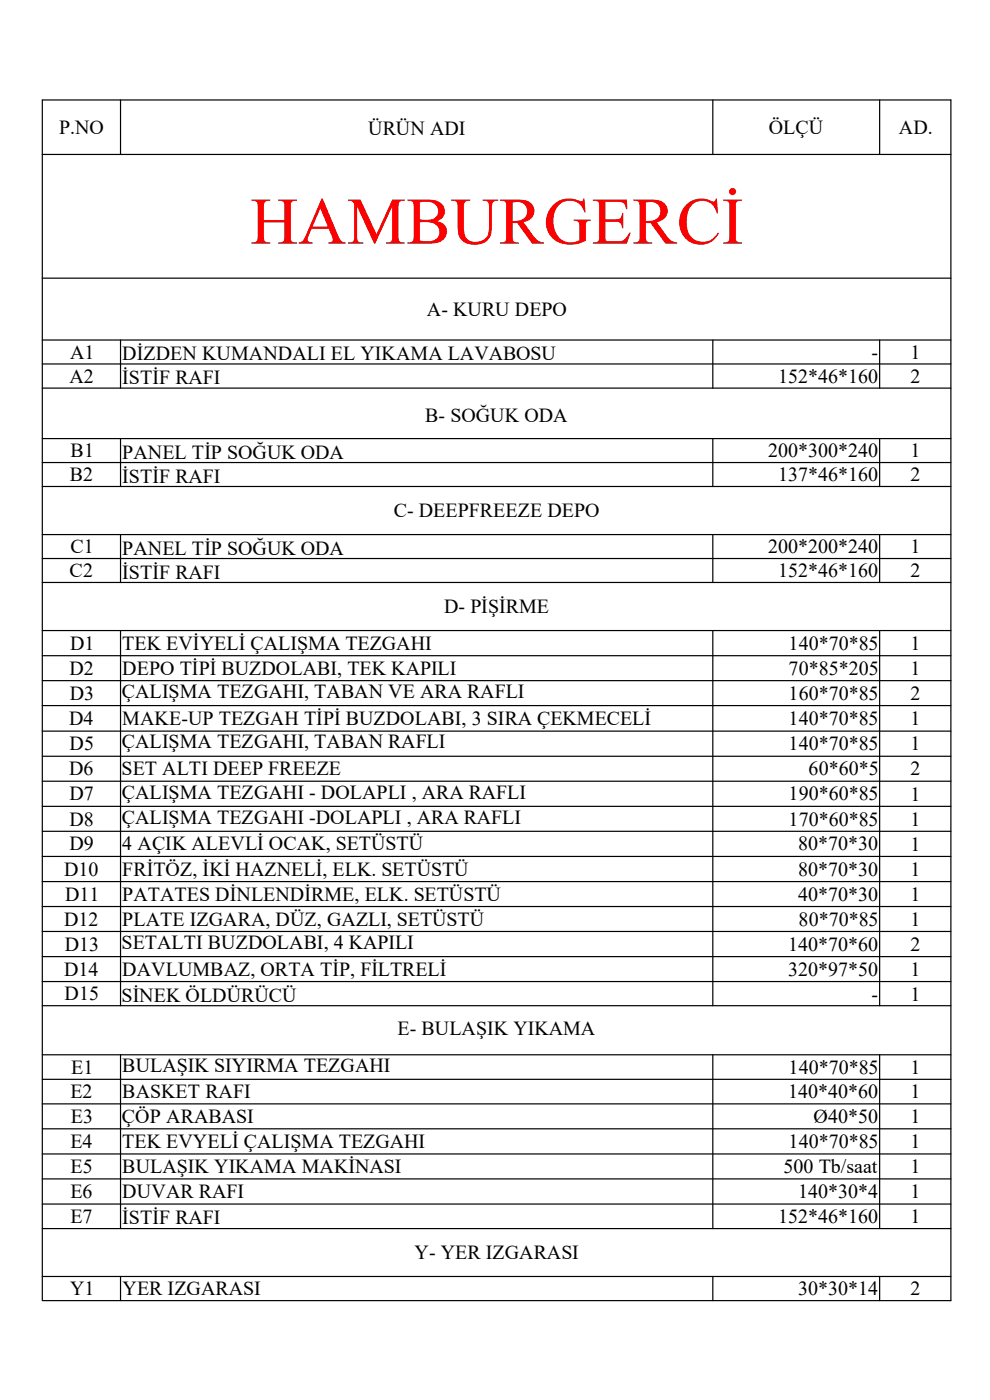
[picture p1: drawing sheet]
<svg xmlns="http://www.w3.org/2000/svg" width="210mm" height="297mm" viewBox="0 0 210 297" stroke-linecap="round" stroke-linejoin="round" font-family="sans-serif">
<defs><g id="words">
<text font-size="14.1" fill="#f00" x="53.1" y="51.7">HAMBURGERCİ</text>
<g font-size="4.2">
<text x="12.5" y="28.4">P.NO</text>
<text x="78.1" y="28.7">ÜRÜN ADI</text>
<text x="163.1" y="28.4">ÖLÇÜ</text>
<text x="190.7" y="28.4">AD.</text>
<text x="90.6" y="67">A- KURU DEPO</text>
<text x="14.9" y="76.1">A1</text>
<text x="25.9" y="76.4">DİZDEN KUMANDALI EL YIKAMA LAVABOSU</text>
<text x="184.9" y="76.1">-</text>
<text x="193.1" y="76.1">1</text>
<text x="14.7" y="81.2">A2</text>
<text x="25.9" y="81.5">İSTİF RAFI</text>
<text x="165.1" y="81.2">152*46*160</text>
<text x="193.2" y="81.2">2</text>
<text x="90.2" y="89.4">B- SOĞUK ODA</text>
<text x="15" y="97">B1</text>
<text x="25.9" y="97.4">PANEL TİP SOĞUK ODA</text>
<text x="162.9" y="97">200*300*240</text>
<text x="193.1" y="97">1</text>
<text x="14.8" y="102.1">B2</text>
<text x="25.9" y="102.4">İSTİF RAFI</text>
<text x="165.1" y="102.1">137*46*160</text>
<text x="193.2" y="102.1">2</text>
<text x="83.5" y="109.7">C- DEEPFREEZE DEPO</text>
<text x="14.9" y="117.3">C1</text>
<text x="25.9" y="117.7">PANEL TİP SOĞUK ODA</text>
<text x="162.9" y="117.3">200*200*240</text>
<text x="193.1" y="117.4">1</text>
<text x="14.8" y="122.5">C2</text>
<text x="25.9" y="122.8">İSTİF RAFI</text>
<text x="165.1" y="122.5">152*46*160</text>
<text x="193.2" y="122.5">2</text>
<text x="94.2" y="130">D- PİŞİRME</text>
<text x="14.9" y="137.9">D1</text>
<text x="25.9" y="137.8">TEK EVİYELİ ÇALIŞMA TEZGAHI</text>
<text x="167.3" y="137.8">140*70*85</text>
<text x="193.1" y="137.9">1</text>
<text x="14.7" y="143.2">D2</text>
<text x="26" y="143.2">DEPO TİPİ BUZDOLABI, TEK KAPILI</text>
<text x="167.3" y="143.2">70*85*205</text>
<text x="193.1" y="143.2">1</text>
<text x="14.8" y="148.5">D3</text>
<text x="25.9" y="148.1">ÇALIŞMA TEZGAHI, TABAN VE ARA RAFLI</text>
<text x="167.3" y="148.5">160*70*85</text>
<text x="193.2" y="148.5">2</text>
<text x="14.7" y="153.8">D4</text>
<text x="25.9" y="153.8">MAKE-UP TEZGAH TİPİ BUZDOLABI, 3 SIRA ÇEKMECELİ</text>
<text x="167.3" y="153.8">140*70*85</text>
<text x="193.1" y="153.8">1</text>
<text x="14.8" y="159.2">D5</text>
<text x="25.9" y="158.8">ÇALIŞMA TEZGAHI, TABAN RAFLI</text>
<text x="167.3" y="159.2">140*70*85</text>
<text x="193.1" y="159.2">1</text>
<text x="14.7" y="164.5">D6</text>
<text x="25.8" y="164.5">SET ALTI DEEP FREEZE</text>
<text x="171.5" y="164.5">60*60*5</text>
<text x="193.2" y="164.5">2</text>
<text x="14.7" y="169.8">D7</text>
<text x="25.9" y="169.4">ÇALIŞMA TEZGAHI - DOLAPLI , ARA RAFLI</text>
<text x="167.3" y="169.8">190*60*85</text>
<text x="193.1" y="169.8">1</text>
<text x="14.7" y="175.1">D8</text>
<text x="25.9" y="174.8">ÇALIŞMA TEZGAHI -DOLAPLI , ARA RAFLI</text>
<text x="167.3" y="175.1">170*60*85</text>
<text x="193.1" y="175.1">1</text>
<text x="13.6" y="185.8">D10</text>
<text x="14.7" y="180.4">D9</text>
<text x="25.9" y="180.4">4 AÇIK ALEVLİ OCAK, SETÜSTÜ</text>
<text x="26" y="185.8">FRİTÖZ, İKİ HAZNELİ, ELK. SETÜSTÜ</text>
<text x="169.3" y="185.8">80*70*30</text>
<text x="169.3" y="180.4">80*70*30</text>
<text x="193.1" y="180.5">1</text>
<text x="193.1" y="185.8">1</text>
<text x="13.8" y="191.1">D11</text>
<text x="25.9" y="191.1">PATATES DİNLENDİRME, ELK. SETÜSTÜ</text>
<text x="169.3" y="191.1">40*70*30</text>
<text x="193.1" y="191.1">1</text>
<text x="13.6" y="196.4">D12</text>
<text x="25.9" y="196.4">PLATE IZGARA, DÜZ, GAZLI, SETÜSTÜ</text>
<text x="169.4" y="196.4">80*70*85</text>
<text x="193.1" y="196.4">1</text>
<text x="13.8" y="201.7">D13</text>
<text x="25.8" y="201.4">SETALTI BUZDOLABI, 4 KAPILI</text>
<text x="167.2" y="201.7">140*70*60</text>
<text x="193.2" y="201.7">2</text>
<text x="13.6" y="207.1">D14</text>
<text x="25.9" y="207">DAVLUMBAZ, ORTA TİP, FİLTRELİ</text>
<text x="167.2" y="207">320*97*50</text>
<text x="193.1" y="207.1">1</text>
<text x="13.7" y="212.2">D15</text>
<text x="25.8" y="212.6">SİNEK ÖLDÜRÜCÜ</text>
<text x="184.9" y="212.3">-</text>
<text x="193.1" y="212.3">1</text>
<text x="84.3" y="219.6">E- BULAŞIK YIKAMA</text>
<text x="15.1" y="227.8">E1</text>
<text x="25.9" y="227.4">BULAŞIK SIYIRMA TEZGAHI</text>
<text x="167.3" y="227.8">140*70*85</text>
<text x="193.1" y="227.8">1</text>
<text x="14.9" y="233">E2</text>
<text x="25.9" y="233">BASKET RAFI</text>
<text x="167.2" y="233">140*40*60</text>
<text x="193.1" y="233">1</text>
<text x="15" y="238.3">E3</text>
<text x="25.9" y="238.2">ÇÖP ARABASI</text>
<text x="172.6" y="238.3">Ø40*50</text>
<text x="193.1" y="238.3">1</text>
<text x="14.9" y="243.6">E4</text>
<text x="25.9" y="243.5">TEK EVYELİ ÇALIŞMA TEZGAHI</text>
<text x="167.3" y="243.5">140*70*85</text>
<text x="193.1" y="243.6">1</text>
<text x="15" y="248.9">E5</text>
<text x="25.9" y="248.8">BULAŞIK YIKAMA MAKİNASI</text>
<text x="166.2" y="248.9">500 Tb/saat</text>
<text x="193.1" y="248.9">1</text>
<text x="14.9" y="254.2">E6</text>
<text x="25.9" y="254.2">DUVAR RAFI</text>
<text x="169.3" y="254.2">140*30*4</text>
<text x="193.1" y="254.2">1</text>
<text x="14.9" y="259.5">E7</text>
<text x="25.9" y="259.8">İSTİF RAFI</text>
<text x="165.1" y="259.5">152*46*160</text>
<text x="193.1" y="259.5">1</text>
<text x="87.9" y="267.1">Y- YER IZGARASI</text>
<text x="14.9" y="274.8">Y1</text>
<text x="26" y="274.8">YER IZGARASI</text>
<text x="169.3" y="274.8">30*30*14</text>
<text x="193.2" y="274.8">2</text>
</g>
</g></defs>
<g fill="none" stroke="#000" stroke-width=".25">
<path d="M9 21.2h192.7v254.7h-192.7zM9 32.8h192.7M25.6 21.2v11.6M151.2 21.2v11.6M186.6 21.2v11.6M9 59h192.7M9 72.1h192.7M9 77.2h192.7M25.6 72.1v10.2M151.2 72.1v10.2M186.6 72.1v10.2M9 82.3h192.7"/>
<path d="M9 93h192.7M9 98.1h192.7M25.6 93v10.2M151.2 93v10.2M186.6 93v10.2M9 103.2h192.7M9 113.4h192.7M9 118.5h192.7M25.6 113.4v10.2M151.2 113.4v10.2M186.6 113.4v10.2M9 123.6h192.7"/>
<path d="M9 133.8h192.7M9 139.1h192.7M25.6 133.8v79.6M151.2 133.8v79.6M186.6 133.8v79.6M9 144.4h192.7M9 149.7h192.7M9 155.1h192.7M9 160.4h192.7M9 165.7h192.7M9 171.1h192.7M9 176.4h192.7"/>
<path d="M9 181.7h192.7M9 187h192.7M9 192.3h192.7M9 197.6h192.7M9 202.9h192.7M9 208.2h192.7M9 213.4h192.7M9 223.8h192.7M9 229h192.7M9 234.2h192.7M9 239.5h192.7M25.6 223.8v36.8"/>
<path d="M151.2 223.8v36.8M186.6 223.8v36.8M9 244.8h192.7M9 250.1h192.7M9 255.4h192.7M9 260.6h192.7M9 270.8h192.7M25.6 270.8v5.1M151.2 270.8v5.1M186.6 270.8v5.1"/>
</g>
<use href="#words"/>
</svg>
